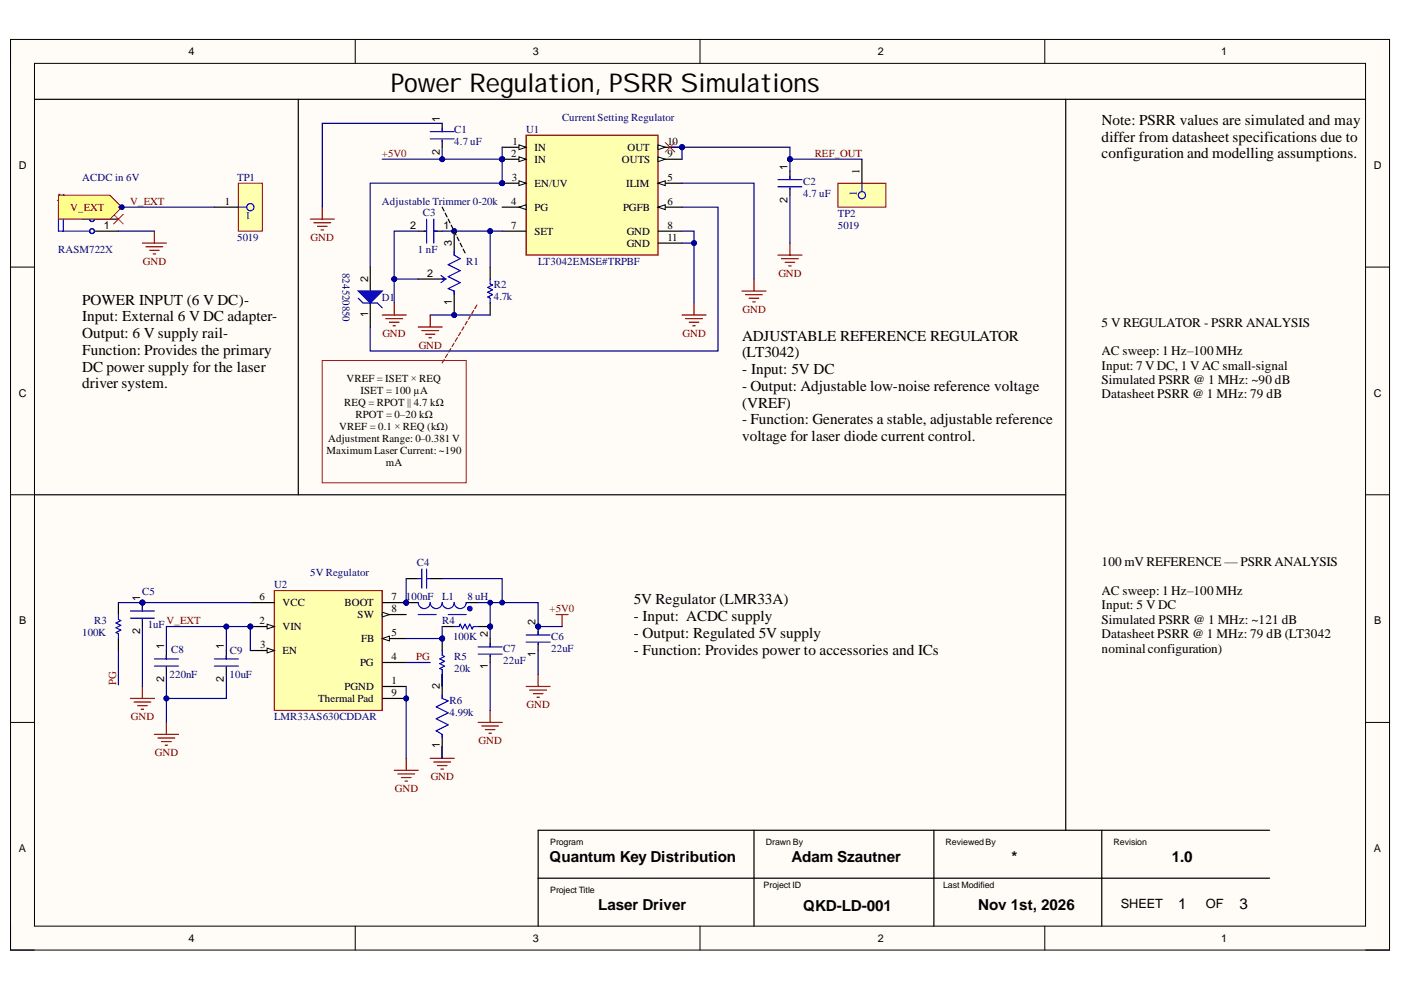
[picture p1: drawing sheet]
<svg xmlns="http://www.w3.org/2000/svg" width="297mm" height="210mm" viewBox="0 0 297 210" stroke-linecap="round" stroke-linejoin="round" font-family="sans-serif">
<defs><g id="words">
<text font-size="5.5" x="82.9" y="19.5">Power Regulation, PSRR Simulations</text>
<g font-size="3.2">
<text x="233.6" y="26.5">Note: PSRR values are simulated and may</text>
<text x="233.6" y="30">differ from datasheet specifications due to</text>
<text x="233.6" y="33.6">configuration and modelling assumptions.</text>
<text x="17.4" y="64.6">POWER INPUT (6 V DC)-</text>
<text x="17.4" y="68.2">Input: External 6 V DC adapter-</text>
<text x="17.4" y="71.7">Output: 6 V supply rail-</text>
<text x="17.4" y="75.3">Function: Provides the primary</text>
<text x="157.3" y="72.2">ADJUSTABLE REFERENCE REGULATOR</text>
<text x="157.3" y="75.8">(LT3042)</text>
<text x="17.4" y="78.8">DC power supply for the laser</text>
<text x="17.4" y="82.4">driver system.</text>
<text x="157.3" y="79.3">- Input: 5V DC</text>
<text x="157.3" y="82.9">- Output: Adjustable low-noise reference voltage</text>
<text x="157.3" y="86.4">(VREF)</text>
<text x="157.3" y="90">- Function: Generates a stable, adjustable reference</text>
<text x="157.3" y="93.5">voltage for laser diode current control.</text>
<text x="134.4" y="128.1">5V Regulator (LMR33A)</text>
<text x="134.4" y="131.7">- Input: ACDC supply</text>
<text x="134.4" y="135.2">- Output: Regulated 5V supply</text>
<text x="134.4" y="138.8">- Function: Provides power to accessories and ICs</text>
<text x="116.5" y="182.7">Quantum Key Distribution</text>
<text x="167.8" y="182.7">Adam Szautner</text>
<text x="214.4" y="182.7">*</text>
<text x="248.5" y="182.7">1.0</text>
<text x="126.9" y="192.9">Laser Driver</text>
<text x="170.3" y="193.2">QKD-LD-001</text>
<text x="207.4" y="192.9">Nov 1st, 2026</text>
<text x="249.8" y="192.6">1</text>
<text x="262.8" y="192.6">3</text>
</g>
<g font-size="2.8">
<text x="233.6" y="69.3">5 V REGULATOR - PSRR ANALYSIS</text>
<text x="233.6" y="75.3">AC sweep: 1 Hz–100MHz</text>
<text x="233.6" y="78.4">Input: 7 VDC, 1 VAC small-signal</text>
<text x="233.6" y="81.4">Simulated PSRR @ 1 MHz: ~90 dB</text>
<text x="233.6" y="84.5">Datasheet PSRR @ 1 MHz: 79 dB</text>
<text x="233.6" y="120.1">100 mV REFERENCE — PSRR ANALYSIS</text>
<text x="233.6" y="126.2">AC sweep: 1 Hz–100MHz</text>
<text x="233.6" y="129.2">Input: 5 V DC</text>
<text x="233.6" y="132.3">Simulated PSRR @ 1 MHz: ~121 dB</text>
<text x="233.6" y="135.3">Datasheet PSRR @ 1 MHz: 79 dB (LT3042</text>
<text x="233.6" y="138.4">nominalconfiguration)</text>
</g>
<g font-size="2.7">
<text x="237.6" y="192.5">SHEET</text>
<text x="255.7" y="192.5">OF</text>
</g>
<g font-size="2.3">
<text x="39.9" y="11.7">4</text>
<text x="113" y="11.7">3</text>
<text x="186.1" y="11.7">2</text>
<text x="258.9" y="11.7">1</text>
<text x="93.3" y="25.9" transform="rotate(-90 93.3 25.9)">1</text>
<text x="4" y="35.9">D</text>
<text x="93.3" y="32.9" transform="rotate(-90 93.3 32.9)">2</text>
<text x="108.4" y="33.3">2</text>
<text x="108.7" y="30.8">1</text>
<text x="113.3" y="32.1">IN</text>
<text x="113.3" y="34.6">IN</text>
<text x="131.9" y="34.6">OUTS</text>
<text x="133" y="32.1">OUT</text>
<text x="141.5" y="30.8">10</text>
<text x="141.5" y="33.3">9</text>
<text x="291.3" y="35.9">D</text>
<text x="108.5" y="38.4">3</text>
<text x="113.3" y="39.7">EN/UV</text>
<text x="132.8" y="39.7">ILIM</text>
<text x="141.5" y="38.4">5</text>
<text x="167" y="36" transform="rotate(-90 167 36)">1</text>
<text x="182.2" y="36.8" transform="rotate(-90 182.2 36.8)">1</text>
<text x="22" y="43.5">2</text>
<text x="22" y="46">3</text>
<text x="47.6" y="43.5">1</text>
<text x="108.4" y="43.5">4</text>
<text x="113.3" y="44.7">PG</text>
<text x="132.1" y="44.7">PGFB</text>
<text x="141.5" y="43.5">6</text>
<text x="167" y="43" transform="rotate(-90 167 43)">2</text>
<text x="22" y="48.5">1</text>
<text x="87" y="48.5">2</text>
<text x="94" y="48.5">1</text>
<text x="95.8" y="52.1" transform="rotate(-90 95.8 52.1)">3</text>
<text x="108.4" y="48.5">7</text>
<text x="113.3" y="49.8">SET</text>
<text x="132.9" y="49.8">GND</text>
<text x="132.9" y="52.3">GND</text>
<text x="141.5" y="48.5">8</text>
<text x="141.5" y="51.1">11</text>
<text x="78" y="59.7" transform="rotate(-90 78 59.7)">2</text>
<text x="90.6" y="58.7">2</text>
<text x="95.8" y="64.6" transform="rotate(-90 95.8 64.6)">1</text>
<text x="78" y="67.1" transform="rotate(-90 78 67.1)">1</text>
<text x="73.5" y="81">VREF = ISET × REQ</text>
<text x="76.4" y="83.6">ISET = 100 µA</text>
<text x="4" y="84.1">C</text>
<text x="72.9" y="86.1">REQ = RPOT || 4.7 kΩ</text>
<text x="75.4" y="88.6">RPOT = 0–20 kΩ</text>
<text x="291.3" y="84.1">C</text>
<text x="69.6" y="93.8">Adjustment Range: 0–0.381 V</text>
<text x="71.9" y="91.2">VREF = 0.1 × REQ (kΩ)</text>
<text x="69.2" y="96.3">Maximum Laser Current: ~190</text>
<text x="81.8" y="98.9">mA</text>
<text x="29.7" y="127.5" transform="rotate(-90 29.7 127.5)">1</text>
<text x="55" y="127.3">6</text>
<text x="59.9" y="128.5">VCC</text>
<text x="73" y="128.5">BOOT</text>
<text x="75.8" y="131.1">SW</text>
<text x="83" y="127.3">7</text>
<text x="83" y="129.8">8</text>
<text x="4.1" y="132.3">B</text>
<text x="29.7" y="134.5" transform="rotate(-90 29.7 134.5)">2</text>
<text x="34.8" y="137.7" transform="rotate(-90 34.8 137.7)">1</text>
<text x="47.5" y="137.7" transform="rotate(-90 47.5 137.7)">1</text>
<text x="55" y="132.3">2</text>
<text x="55.2" y="137.4">3</text>
<text x="59.9" y="133.6">VIN</text>
<text x="76.6" y="136.2">FB</text>
<text x="83" y="134.9">5</text>
<text x="103.4" y="135.1" transform="rotate(-90 103.4 135.1)">2</text>
<text x="113.6" y="132.6" transform="rotate(-90 113.6 132.6)">2</text>
<text x="291.4" y="132.3">B</text>
<text x="59.9" y="138.7">EN</text>
<text x="76.3" y="141.2">PG</text>
<text x="83" y="140">4</text>
<text x="103.4" y="141.8" transform="rotate(-90 103.4 141.8)">1</text>
<text x="113.6" y="139.3" transform="rotate(-90 113.6 139.3)">1</text>
<text x="34.8" y="144.7" transform="rotate(-90 34.8 144.7)">2</text>
<text x="47.5" y="144.7" transform="rotate(-90 47.5 144.7)">2</text>
<text x="67.4" y="148.9">Thermal Pad</text>
<text x="73" y="146.3">PGND</text>
<text x="83" y="145">1</text>
<text x="83" y="147.6">9</text>
<text x="93.3" y="146" transform="rotate(-90 93.3 146)">2</text>
<text x="93.3" y="158.6" transform="rotate(-90 93.3 158.6)">1</text>
<text x="4" y="180.6">A</text>
<text x="291.3" y="180.6">A</text>
<text x="39.9" y="199.7">4</text>
<text x="113" y="199.7">3</text>
<text x="186.1" y="199.7">2</text>
<text x="258.9" y="199.7">1</text>
</g>
<g font-size="2.3" fill="#000080">
<text x="96.3" y="28.2">C1</text>
<text x="111.5" y="28.2">U1</text>
<text x="119.2" y="25.6">Current Setting Regulator</text>
<text x="96.3" y="30.8">4.7 uF</text>
<text x="17.4" y="38.4">ACDC in 6V</text>
<text x="50.3" y="38.4">TP1</text>
<text x="170.3" y="39.2">C2</text>
<text x="170.3" y="41.7">4.7 uF</text>
<text x="181.7" y="41.5" transform="rotate(-90 181.7 41.5)">1</text>
<text x="12.1" y="42.7">J</text>
<text x="13" y="42.7">1</text>
<text x="53.1" y="44.9" transform="rotate(-180 53.1 44.9)">1</text>
<text x="81" y="43.5">Adjustable Trimmer 0-20k</text>
<text x="89.6" y="45.8">C3</text>
<text x="177.6" y="46">TP2</text>
<text x="12.4" y="53.6">RASM722X</text>
<text x="50.3" y="51.1">5019</text>
<text x="88.6" y="53.6">1 nF</text>
<text x="177.6" y="48.5">5019</text>
<text x="72.6" y="57.8" transform="rotate(90 72.6 57.8)">824520850</text>
<text x="98.8" y="56.2">R1</text>
<text x="114.1" y="56.2">LT3042EMSE#TRPBF</text>
<text x="81" y="63.8">D1</text>
<text x="104.7" y="61">R2</text>
<text x="104.7" y="63.5">4.7k</text>
<text x="88.4" y="119.9">C4</text>
<text x="58.1" y="124.7">U2</text>
<text x="65.8" y="122.2">5V Regulator</text>
<text x="30.1" y="126.2">C5</text>
<text x="86.1" y="127.3">100nF</text>
<text x="93.8" y="127.3">L1</text>
<text x="99.1" y="127.3">8 uH</text>
<text x="17.4" y="134.9">100K</text>
<text x="20" y="132.3">R3</text>
<text x="31.3" y="133.1">1uF</text>
<text x="93.8" y="132.3">R4</text>
<text x="96.1" y="135.6">100K</text>
<text x="116.9" y="135.6">C6</text>
<text x="36" y="143.7">220nF</text>
<text x="36.3" y="138.5">C8</text>
<text x="48.7" y="143.7">10uF</text>
<text x="48.7" y="138.6">C9</text>
<text x="96.3" y="140">R5</text>
<text x="96.3" y="142.5">20k</text>
<text x="106.7" y="138.2">C7</text>
<text x="106.7" y="140.7">22uF</text>
<text x="116.9" y="138.2">22uF</text>
<text x="95.3" y="149.2">R6</text>
<text x="58.1" y="152.7">LMR33AS630CDDAR</text>
<text x="95.3" y="151.7">4.99k</text>
</g>
<g font-size="2.3" fill="#800000">
<text x="81" y="33.3">+5V0</text>
<text x="172.7" y="33.3">REF_OUT</text>
<text x="14.9" y="44.7">V_</text>
<text x="17.8" y="44.7">EXT</text>
<text x="27.6" y="43.5">V_EXT</text>
<text x="65.8" y="51.1">GND</text>
<text x="30.3" y="56.2">GND</text>
<text x="165" y="58.7">GND</text>
<text x="81.1" y="71.4">GND</text>
<text x="144.7" y="71.4">GND</text>
<text x="157.4" y="66.3">GND</text>
<text x="88.8" y="73.9">GND</text>
<text x="116.5" y="129.8">+5V0</text>
<text x="35.3" y="132.3">V_EXT</text>
<text x="88.3" y="140">PG</text>
<text x="24.6" y="145.2" transform="rotate(-90 24.6 145.2)">PG</text>
<text x="27.8" y="152.7">GND</text>
<text x="111.6" y="150.2">GND</text>
<text x="32.8" y="160.3">GND</text>
<text x="101.5" y="157.8">GND</text>
<text x="83.7" y="167.9">GND</text>
<text x="91.3" y="165.4">GND</text>
</g>
<g font-size="1.9">
<text x="116.6" y="179.2">Program</text>
<text x="162.4" y="179.2">Drawn By</text>
<text x="200.5" y="179.2">Reviewed By</text>
<text x="236.1" y="179.2">Revision</text>
<text x="116.6" y="189.3">Project Title</text>
<text x="161.9" y="188.3">Project ID</text>
<text x="200" y="188.3">Last Modified</text>
</g>
</g></defs>
<path d="M2.2 8.4h292.4v193h-292.4z" fill-rule="evenodd" fill="#fffcf8"/>
<path d="M2.2 8.4h292.4v193h-292.4z" fill="none" stroke="#000" stroke-width=".21"/>
<path d="M7.3 13.4h282.2v183h-282.2z" fill-rule="evenodd" fill="#fffcf8"/>
<g fill="none" stroke="#000" stroke-width=".21">
<path d="M2.2 8.4v5M7.3 13.4h282.2v183h-282.2zM75.3 8.4v5M148.4 8.4v5M221.5 8.4v5M2.2 56.6h5.1M289.5 56.6h5.1M2.2 104.9h5.1M289.5 104.9h5.1M2.2 153.2h5.1M289.5 153.2h5.1M2.2 196.4v5h5.1"/>
<path d="M75.3 196.4v5M148.4 196.4v5M221.5 196.4v5M289.5 201.4h5.1"/>
</g>
<path d="M159.9 176v20.4M198 176v20.4M233.6 176v20.4M269.2 176h-155.1v20.4M114.1 186.2h155.1" fill="none" stroke="#000" stroke-width=".25"/>
<circle cx="106.5" cy="33.8" r=".51" fill="#000080"/>
<circle cx="106.5" cy="33.8" r=".51" fill="none" stroke="#000080" stroke-width=".21"/>
<circle cx="106.5" cy="38.8" r=".51" fill="#000080"/>
<circle cx="106.5" cy="38.8" r=".51" fill="none" stroke="#000080" stroke-width=".21"/>
<circle cx="144.6" cy="31.2" r=".51" fill="#000080"/>
<circle cx="144.6" cy="31.2" r=".51" fill="none" stroke="#000080" stroke-width=".21"/>
<path d="M111.6 28.7h27.9v25.4h-27.9z" fill-rule="evenodd" fill="#ffffb0"/>
<path d="M111.6 28.7h27.9v25.4h-27.9z" fill="none" stroke="#800000" stroke-width=".25"/>
<path d="M106.5 31.2h5.1" fill="none" stroke="#000" stroke-width=".25"/>
<path d="M110 30.7l1.6 .5-1.6 .5z" fill="#f8fcff"/>
<path d="M110 30.7l1.6 .5-1.6 .5z" fill="none" stroke="#000" stroke-width=".21"/>
<path d="M106.5 33.8h5.1" fill="none" stroke="#000" stroke-width=".25"/>
<path d="M110 33.3l1.6 .5-1.6 .5z" fill="#f8fcff"/>
<path d="M110 33.3l1.6 .5-1.6 .5z" fill="none" stroke="#000" stroke-width=".21"/>
<circle cx="106.5" cy="33.8" r=".51" fill="#000080"/>
<circle cx="106.5" cy="33.8" r=".51" fill="none" stroke="#000080" stroke-width=".21"/>
<path d="M106.5 38.8h5.1" fill="none" stroke="#000" stroke-width=".25"/>
<path d="M110 38.3l1.6 .5-1.6 .6z" fill="#f8fcff"/>
<path d="M110 38.3l1.6 .5-1.6 .6z" fill="none" stroke="#000" stroke-width=".21"/>
<circle cx="106.5" cy="38.8" r=".51" fill="#000080"/>
<circle cx="106.5" cy="38.8" r=".51" fill="none" stroke="#000080" stroke-width=".21"/>
<path d="M139.5 38.8h5.1" fill="none" stroke="#000" stroke-width=".25"/>
<path d="M139.5 38.8l1.5-.5v1.1z" fill="#f8fcff"/>
<path d="M139.5 38.8l1.5-.5v1.1z" fill="none" stroke="#000" stroke-width=".21"/>
<path d="M139.5 31.2h5.1" fill="none" stroke="#000" stroke-width=".25"/>
<path d="M139.5 30.7l1.5 .5-1.5 .5z" fill="#f8fcff"/>
<path d="M139.5 30.7l1.5 .5-1.5 .5z" fill="none" stroke="#000" stroke-width=".21"/>
<circle cx="144.6" cy="31.2" r=".51" fill="#000080"/>
<circle cx="144.6" cy="31.2" r=".51" fill="none" stroke="#000080" stroke-width=".21"/>
<path d="M139.5 33.8h5.1" fill="none" stroke="#000" stroke-width=".25"/>
<path d="M139.5 33.3l1.5 .5-1.5 .5z" fill="#f8fcff"/>
<path d="M139.5 33.3l1.5 .5-1.5 .5z" fill="none" stroke="#000" stroke-width=".21"/>
<path d="M106.5 43.9h5.1" fill="none" stroke="#000" stroke-width=".25"/>
<path d="M110 43.9l1.6-.5v1z" fill="#f8fcff"/>
<path d="M110 43.9l1.6-.5v1z" fill="none" stroke="#000" stroke-width=".21"/>
<path d="M139.5 43.9h5.1" fill="none" stroke="#000" stroke-width=".25"/>
<path d="M139.5 43.9l1.5-.5v1z" fill="#f8fcff"/>
<path d="M139.5 43.9l1.5-.5v1z" fill="none" stroke="#000" stroke-width=".21"/>
<path d="M20 49h5.1M20 43.9h5.1M20 46.5h5.1M106.5 49h5.1M139.5 49h5.1M139.5 51.5h5.1" fill="none" stroke="#000" stroke-width=".25"/>
<g fill="none" stroke="#00f" stroke-width=".25">
<path d="M13.4 49v-5.6h-1v5.6h6.6M14.7 43.9l.7 1 .8-1h2.8M17.5 44.4v2.1h1.5"/>
<circle cx="19.5" cy="46.5" r=".51"/>
<circle cx="19.5" cy="49" r=".51"/>
<circle cx="19.5" cy="43.9" r=".51"/>
</g>
<path d="M17.5 43.9l.5 1.6h-1z" fill="#00f"/>
<path d="M17.5 43.9l.5 1.6h-1z" fill="none" stroke="#00f" stroke-width=".21"/>
<path d="M24.1 45.5l2 2M26.1 45.5l-2 2" fill="none" stroke="#f00" stroke-width=".21"/>
<path d="M159.9 59.2v2.5M144.6 66.8h5.1M145.4 67.6h3.5M146.1 68.3h2.1M146.9 69.1h.5M147.1 64.3v2.5M157.3 61.7h5.1M158.1 62.5h3.5M158.8 63.2h2.1M159.6 64h.5" fill="none" stroke="#800000" stroke-width=".25"/>
<path d="M78.5 56.6v5.1M78.5 64.3v5" fill="none" stroke="#000" stroke-width=".25"/>
<path d="M76 61.7h5l-2.5 2.6z" fill="#00f"/>
<path d="M164.9 38.1h5.1M164.9 39.6h5.1M167.5 37.3v.8M167.5 39.9v.2M89.9 49h.3M90.4 46.5v5M92 46.5v5M92 49h.7M76 61.7h5l-2.5 2.6zM76 63.2l1 1.1h3l1 1" fill="none" stroke="#00f" stroke-width=".25"/>
<path d="M164.9 54.1h5.1M165.7 54.8h3.6M166.5 55.6h2M167.2 56.4h.5M167.5 51.5v2.6M81 66.8h5.1M81.8 67.6h3.6M82.6 68.3h2M83.3 69.1h.5M83.6 64.3v2.5" fill="none" stroke="#800000" stroke-width=".25"/>
<path d="M167.5 36.3v1.8M167.5 39.9v1.5M88.7 49h1.5M92 49h1.8" fill="none" stroke="#000" stroke-width=".25"/>
<circle cx="96.3" cy="49" r=".51" fill="#000080"/>
<circle cx="96.3" cy="49" r=".51" fill="none" stroke="#000080" stroke-width=".21"/>
<circle cx="96.3" cy="66.8" r=".51" fill="#000080"/>
<circle cx="96.3" cy="66.8" r=".51" fill="none" stroke="#000080" stroke-width=".21"/>
<path d="M96.3 49v5.1" fill="none" stroke="#000" stroke-width=".25"/>
<circle cx="96.3" cy="49" r=".51" fill="#000080"/>
<circle cx="96.3" cy="49" r=".51" fill="none" stroke="#000080" stroke-width=".21"/>
<path d="M96.3 61.7v5.1" fill="none" stroke="#000" stroke-width=".25"/>
<circle cx="96.3" cy="66.8" r=".51" fill="#000080"/>
<circle cx="96.3" cy="66.8" r=".51" fill="none" stroke="#000080" stroke-width=".21"/>
<path d="M88.7 59.2h5.1" fill="none" stroke="#000" stroke-width=".25"/>
<path d="M93.5 58.4l1 .8M93.8 59.2h.7M94.5 59.2l-1 .7M96.3 53.3v.8l1.3 .7-2.6 1.3 2.6 1.3-2.6 1.3 2.6 1.2-2.6 1.3 1.3 .5v.8" fill="none" stroke="#00f" stroke-width=".25"/>
<path d="M88.7 69.3h5.1M89.4 70.1h3.6M90.2 70.9h2M91 71.6h.5M91.2 66.8v2.5" fill="none" stroke="#800000" stroke-width=".25"/>
<path d="M141 30.2l2.1 2M143.1 30.2l-2.1 2M68.3 76.4h30.5v26h-30.5z" fill="none" stroke="#f00" stroke-width=".21"/>
<path d="M50.5 38.8h5.1v10.2h-5.1z" fill-rule="evenodd" fill="#ffffb0"/>
<path d="M50.5 38.8h5.1v10.2h-5.1z" fill="none" stroke="#800000" stroke-width=".21"/>
<g fill="none" stroke="#00f" stroke-width=".25">
<path d="M50.5 43.9h1.8"/>
<circle cx="53.1" cy="43.9" r=".76"/>
</g>
<path d="M45.4 43.9h5.1" fill="none" stroke="#000" stroke-width=".25"/>
<path d="M177.7 38.8h10.1v5.1h-10.1z" fill-rule="evenodd" fill="#ffffb0"/>
<path d="M177.7 38.8h10.1v5.1h-10.1z" fill="none" stroke="#800000" stroke-width=".21"/>
<g fill="none" stroke="#00f" stroke-width=".25">
<path d="M91.2 27.9h5.1M91.2 29.4h5.1M93.8 27.2v.7M93.8 29.7v.3M182.7 38.8v1.8M103.9 59.2v1l.5 .2-1 .5 1 .6-1 .5 1 .5-1 .5 .5 .2v1.1"/>
<circle cx="182.7" cy="41.4" r=".76"/>
</g>
<g fill="none" stroke="#000" stroke-width=".25">
<path d="M7.3 21.1h282.2M93.8 26.1v1.8M93.8 29.7v1.5M182.7 33.8v5M226 21.1v154.9M93.8 43.9l.3 .8M94.4 45.2l.4 .8M95 46.5l.4 .8M95.7 47.7l.4 .8M96.3 49l.4 .8M96.9 50.3l.4 .8M97.6 51.5l.4 .8"/>
<path d="M98.2 52.8l.4 .8M103.9 56.6v2.6M103.9 64.3v2.5"/>
</g>
<path d="M94.2 76.2l-.4 .8M94.9 75.1l-.5 .7M95.6 73.9l-.5 .7M96.3 72.8l-.5 .7M97 71.6l-.5 .7M97.7 70.5l-.5 .7M98.3 69.3l-.4 .7M99 68.1l-.4 .8M99.7 67l-.4 .7M100.4 65.8l-.4 .8M101.1 64.7l-.4 .7" fill="none" stroke="#f00" stroke-width=".25"/>
<path d="M30.2 51.5h5.1M31 52.3h3.5M31.7 53.1h2.1M32.5 53.8h.5M32.7 49v2.5M65.8 46.5h5.1M66.5 47.2h3.6M67.3 48h2M68.1 48.8h.5M68.3 43.9v2.6" fill="none" stroke="#800000" stroke-width=".25"/>
<path d="M12.4 41.4h10.9l2.5 2.5-2.5 2.6h-10.9z" fill-rule="evenodd" fill="#ffff80"/>
<path d="M12.4 41.4h10.9l2.5 2.5-2.5 2.6h-10.9z" fill="none" stroke="#800000" stroke-width=".21"/>
<circle cx="25.8" cy="43.9" r=".51" fill="#000080"/>
<circle cx="25.8" cy="43.9" r=".51" fill="none" stroke="#000080" stroke-width=".21"/>
<circle cx="53.1" cy="132.8" r=".51" fill="#000080"/>
<circle cx="53.1" cy="132.8" r=".51" fill="none" stroke="#000080" stroke-width=".21"/>
<circle cx="86.1" cy="127.8" r=".51" fill="#000080"/>
<circle cx="86.1" cy="127.8" r=".51" fill="none" stroke="#000080" stroke-width=".21"/>
<circle cx="86.1" cy="148.1" r=".51" fill="#000080"/>
<circle cx="86.1" cy="148.1" r=".51" fill="none" stroke="#000080" stroke-width=".21"/>
<path d="M58.2 125.2h22.8v25.4h-22.8z" fill-rule="evenodd" fill="#ffffb0"/>
<path d="M58.2 125.2h22.8v25.4h-22.8z" fill="none" stroke="#800000" stroke-width=".25"/>
<path d="M53.1 127.8h5.1M53.1 132.8h5.1" fill="none" stroke="#000" stroke-width=".25"/>
<path d="M56.6 132.3l1.6 .5-1.6 .6z" fill="#f8fcff"/>
<path d="M56.6 132.3l1.6 .5-1.6 .6z" fill="none" stroke="#000" stroke-width=".21"/>
<circle cx="53.1" cy="132.8" r=".51" fill="#000080"/>
<circle cx="53.1" cy="132.8" r=".51" fill="none" stroke="#000080" stroke-width=".21"/>
<path d="M81 127.8h5.1" fill="none" stroke="#000" stroke-width=".25"/>
<circle cx="86.1" cy="127.8" r=".51" fill="#000080"/>
<circle cx="86.1" cy="127.8" r=".51" fill="none" stroke="#000080" stroke-width=".21"/>
<path d="M53.1 137.9h5.1" fill="none" stroke="#000" stroke-width=".25"/>
<path d="M56.6 137.4l1.6 .5-1.6 .5z" fill="#f8fcff"/>
<path d="M56.6 137.4l1.6 .5-1.6 .5z" fill="none" stroke="#000" stroke-width=".21"/>
<path d="M81 135.4h5.1" fill="none" stroke="#000" stroke-width=".25"/>
<path d="M81 135.4l1.6-.5v1z" fill="#f8fcff"/>
<path d="M81 135.4l1.6-.5v1z" fill="none" stroke="#000" stroke-width=".21"/>
<path d="M81 130.3h5.1M81 140.5h5.1" fill="none" stroke="#000" stroke-width=".25"/>
<path d="M81 129.8l1.6 .5-1.6 .5z" fill="#f8fcff"/>
<path d="M81 129.8l1.6 .5-1.6 .5z" fill="none" stroke="#000" stroke-width=".21"/>
<path d="M81 145.6h5.1M81 148.1h5.1" fill="none" stroke="#000" stroke-width=".25"/>
<circle cx="86.1" cy="148.1" r=".51" fill="#000080"/>
<circle cx="86.1" cy="148.1" r=".51" fill="none" stroke="#000080" stroke-width=".21"/>
<path d="M32.7 155.7h5.1M33.5 156.5h3.6M34.3 157.2h2M35 158h.5M35.3 153.2v2.5M83.6 163.3h5.1M84.3 164.1h3.6M85.1 164.9h2M85.9 165.6h.5M86.1 160.8v2.5" fill="none" stroke="#800000" stroke-width=".25"/>
<path d="M35.3 137.9v1.8M48 137.9v1.8M86.1 122.7h2.6M91.2 122.7h2.6M35.3 141.5v1.5M48 141.5v1.5" fill="none" stroke="#000" stroke-width=".25"/>
<path d="M32.7 139.7h5.1M35.3 138.9v.8M45.4 139.7h5.1M48 138.9v.8M88.7 122.7h.7M89.4 120.7v4M90.4 120.7v4M90.4 122.7h.8M32.7 141.2h5.1M35.3 141.5v.2M45.4 141.2h5.1M48 141.5v.2" fill="none" stroke="#00f" stroke-width=".25"/>
<circle cx="30.2" cy="127.8" r=".51" fill="#000080"/>
<circle cx="30.2" cy="127.8" r=".51" fill="none" stroke="#000080" stroke-width=".21"/>
<path d="M30.2 127.8v1.7" fill="none" stroke="#000" stroke-width=".25"/>
<circle cx="30.2" cy="127.8" r=".51" fill="#000080"/>
<circle cx="30.2" cy="127.8" r=".51" fill="none" stroke="#000080" stroke-width=".21"/>
<path d="M25.1 127.8v2.5M25.1 135.4v2.5M30.2 131.3v1.5" fill="none" stroke="#000" stroke-width=".25"/>
<path d="M25.1 130.3v1l.5 .3-1 .5 1 .5-1 .5 1 .5-1 .5 .5 .3v1M27.7 129.5h5M27.7 131.1h5M30.2 128.8v.7M30.2 131.3v.3" fill="none" stroke="#00f" stroke-width=".25"/>
<path d="M27.7 148.1h5M28.4 148.8h3.6M29.2 149.6h2M29.9 150.4h.5M30.2 145.6v2.5" fill="none" stroke="#800000" stroke-width=".25"/>
<circle cx="103.9" cy="132.8" r=".51" fill="#000080"/>
<circle cx="103.9" cy="132.8" r=".51" fill="none" stroke="#000080" stroke-width=".21"/>
<path d="M101.4 132.8h2.5" fill="none" stroke="#000" stroke-width=".25"/>
<circle cx="103.9" cy="132.8" r=".51" fill="#000080"/>
<circle cx="103.9" cy="132.8" r=".51" fill="none" stroke="#000080" stroke-width=".21"/>
<path d="M93.8 132.8h2.5" fill="none" stroke="#000" stroke-width=".25"/>
<path d="M96.3 132.8h1l.3-.5 .5 1.1 .5-1.1 .5 1.1 .5-1.1 .5 1.1 .3-.6h1" fill="none" stroke="#00f" stroke-width=".25"/>
<path d="M93.8 158.3v2.5M91.2 160.8h5.1M92 161.6h3.5M92.7 162.3h2.1M93.5 163.1h.5" fill="none" stroke="#800000" stroke-width=".25"/>
<circle cx="86.1" cy="127.8" r=".51" fill="#000080"/>
<circle cx="86.1" cy="127.8" r=".51" fill="none" stroke="#000080" stroke-width=".21"/>
<path d="M86.1 127.8h2.6M98.8 127.8h2.6" fill="none" stroke="#000" stroke-width=".25"/>
<circle cx="86.1" cy="127.8" r=".51" fill="#000080"/>
<circle cx="86.1" cy="127.8" r=".51" fill="none" stroke="#000080" stroke-width=".21"/>
<path d="M88.7 127.8a1.27 1.27 0 0 0 1.2 1.2 1.27 1.27 0 0 0 1.3-1.2 1.27 1.27 0 0 0 1.3 1.2 1.27 1.27 0 0 0 1.3-1.2 1.27 1.27 0 0 0 1.2 1.2 1.27 1.27 0 0 0 1.3-1.2 1.27 1.27 0 0 0 1.3 1.2 1.27 1.27 0 0 0 1.2-1.2" fill="none" stroke="#00f" stroke-width=".25"/>
<circle cx="99.6" cy="129" r=".51" fill="#00f"/>
<circle cx="99.6" cy="129" r=".51" fill="none" stroke="#00f" stroke-width=".21"/>
<path d="M88.7 130.3h3.8M95 130.3h3.8" fill="none" stroke="#00f" stroke-width=".25"/>
<circle cx="93.8" cy="135.4" r=".51" fill="#000080"/>
<circle cx="93.8" cy="135.4" r=".51" fill="none" stroke="#000080" stroke-width=".21"/>
<path d="M93.8 135.4v2.5" fill="none" stroke="#000" stroke-width=".25"/>
<circle cx="93.8" cy="135.4" r=".51" fill="#000080"/>
<circle cx="93.8" cy="135.4" r=".51" fill="none" stroke="#000080" stroke-width=".21"/>
<path d="M103.9 135.4v1.8M103.9 138.9v1.6M93.8 143v5.1M93.8 155.7v5.1" fill="none" stroke="#000" stroke-width=".25"/>
<path d="M93.8 137.9v1l.5 .3-1.1 .5 1.1 .5-1.1 .5 1.1 .5-1.1 .5 .6 .3v1M101.4 137.2h5.1M101.4 138.7h5.1M103.9 136.4v.8M103.9 138.9v.3M93.8 147.3v.8l1.2 .5-2.5 1.3 2.5 1.2-2.5 1.3 2.5 1.3-2.5 1.2 1.3 .8v.8" fill="none" stroke="#00f" stroke-width=".25"/>
<circle cx="114.1" cy="132.8" r=".51" fill="#000080"/>
<circle cx="114.1" cy="132.8" r=".51" fill="none" stroke="#000080" stroke-width=".21"/>
<path d="M114.1 132.8v1.8" fill="none" stroke="#000" stroke-width=".25"/>
<circle cx="114.1" cy="132.8" r=".51" fill="#000080"/>
<circle cx="114.1" cy="132.8" r=".51" fill="none" stroke="#000080" stroke-width=".21"/>
<path d="M63.2 21.1v83.8M7.3 104.9h218.7M114.1 136.4v1.5" fill="none" stroke="#000" stroke-width=".25"/>
<path d="M111.6 134.6h5M111.6 136.1h5M114.1 133.9v.7M114.1 136.4v.3" fill="none" stroke="#00f" stroke-width=".25"/>
<path d="M117.9 130.3h2.5M119.2 130.3v2.5M101.4 153.2h5.1M102.1 153.9h3.6M102.9 154.7h2M103.7 155.5h.5M103.9 150.6v2.6M111.6 145.6h5M112.3 146.3h3.6M113.1 147.1h2M113.8 147.8h.5M114.1 143v2.6" fill="none" stroke="#800000" stroke-width=".25"/>
<path d="M106.5 33.8v5" fill="none" stroke="#000080" stroke-width=".25"/>
<circle cx="106.5" cy="33.8" r=".51" fill="#000080"/>
<circle cx="106.5" cy="33.8" r=".51" fill="none" stroke="#000080" stroke-width=".21"/>
<circle cx="106.5" cy="38.8" r=".51" fill="#000080"/>
<circle cx="106.5" cy="38.8" r=".51" fill="none" stroke="#000080" stroke-width=".21"/>
<path d="M106.5 31.2v2.6" fill="none" stroke="#000080" stroke-width=".25"/>
<circle cx="106.5" cy="33.8" r=".51" fill="#000080"/>
<circle cx="106.5" cy="33.8" r=".51" fill="none" stroke="#000080" stroke-width=".21"/>
<path d="M144.6 38.8h15.3v20.4M25.1 49h7.6M88.7 49h-5.1v15.3" fill="none" stroke="#000080" stroke-width=".25"/>
<circle cx="83.6" cy="59.2" r=".51" fill="#000080"/>
<circle cx="83.6" cy="59.2" r=".51" fill="none" stroke="#000080" stroke-width=".21"/>
<path d="M167.5 33.8h15.2M144.6 43.9h7.6v30.5h-73.7v-5.1" fill="none" stroke="#000080" stroke-width=".25"/>
<circle cx="167.5" cy="33.8" r=".51" fill="#000080"/>
<circle cx="167.5" cy="33.8" r=".51" fill="none" stroke="#000080" stroke-width=".21"/>
<path d="M144.6 31.2h22.9v2.6" fill="none" stroke="#000080" stroke-width=".25"/>
<circle cx="144.6" cy="31.2" r=".51" fill="#000080"/>
<circle cx="144.6" cy="31.2" r=".51" fill="none" stroke="#000080" stroke-width=".21"/>
<circle cx="167.5" cy="33.8" r=".51" fill="#000080"/>
<circle cx="167.5" cy="33.8" r=".51" fill="none" stroke="#000080" stroke-width=".21"/>
<path d="M142.1 31.2h2.5v2.6" fill="none" stroke="#000080" stroke-width=".25"/>
<circle cx="144.6" cy="31.2" r=".51" fill="#000080"/>
<circle cx="144.6" cy="31.2" r=".51" fill="none" stroke="#000080" stroke-width=".21"/>
<path d="M167.5 33.8v2.5" fill="none" stroke="#000080" stroke-width=".25"/>
<circle cx="167.5" cy="33.8" r=".51" fill="#000080"/>
<circle cx="167.5" cy="33.8" r=".51" fill="none" stroke="#000080" stroke-width=".21"/>
<path d="M83.6 59.2h5.1M167.5 41.4v10.1" fill="none" stroke="#000080" stroke-width=".25"/>
<circle cx="83.6" cy="59.2" r=".51" fill="#000080"/>
<circle cx="83.6" cy="59.2" r=".51" fill="none" stroke="#000080" stroke-width=".21"/>
<path d="M93.8 49h12.7" fill="none" stroke="#000080" stroke-width=".25"/>
<circle cx="103.9" cy="49" r=".51" fill="#000080"/>
<circle cx="103.9" cy="49" r=".51" fill="none" stroke="#000080" stroke-width=".21"/>
<path d="M103.9 49v7.6" fill="none" stroke="#000080" stroke-width=".25"/>
<circle cx="103.9" cy="49" r=".51" fill="#000080"/>
<circle cx="103.9" cy="49" r=".51" fill="none" stroke="#000080" stroke-width=".21"/>
<path d="M106.5 38.8h-28v17.8M91.2 66.8h12.7" fill="none" stroke="#000080" stroke-width=".25"/>
<circle cx="106.5" cy="38.8" r=".51" fill="#000080"/>
<circle cx="106.5" cy="38.8" r=".51" fill="none" stroke="#000080" stroke-width=".21"/>
<path d="M93.8 26.1h-25.5v17.8M93.8 31.2v2.6" fill="none" stroke="#000080" stroke-width=".25"/>
<circle cx="93.8" cy="33.8" r=".51" fill="#000080"/>
<circle cx="93.8" cy="33.8" r=".51" fill="none" stroke="#000080" stroke-width=".21"/>
<path d="M81 33.8h25.5" fill="none" stroke="#000080" stroke-width=".25"/>
<circle cx="106.5" cy="33.8" r=".51" fill="#000080"/>
<circle cx="106.5" cy="33.8" r=".51" fill="none" stroke="#000080" stroke-width=".21"/>
<circle cx="93.8" cy="33.8" r=".51" fill="#000080"/>
<circle cx="93.8" cy="33.8" r=".51" fill="none" stroke="#000080" stroke-width=".21"/>
<path d="M25.1 43.9h20.3M30.2 127.8h22.9M86.1 145.6v15.2" fill="none" stroke="#000080" stroke-width=".25"/>
<circle cx="30.2" cy="127.8" r=".51" fill="#000080"/>
<circle cx="30.2" cy="127.8" r=".51" fill="none" stroke="#000080" stroke-width=".21"/>
<path d="M25.1 127.8h5.1" fill="none" stroke="#000080" stroke-width=".25"/>
<circle cx="30.2" cy="127.8" r=".51" fill="#000080"/>
<circle cx="30.2" cy="127.8" r=".51" fill="none" stroke="#000080" stroke-width=".21"/>
<path d="M25.1 137.9v7.3M86.1 135.4h7.7M86.1 140.5h5.1" fill="none" stroke="#000080" stroke-width=".25"/>
<circle cx="93.8" cy="135.4" r=".51" fill="#000080"/>
<circle cx="93.8" cy="135.4" r=".51" fill="none" stroke="#000080" stroke-width=".21"/>
<path d="M93.8 132.8v2.6" fill="none" stroke="#000080" stroke-width=".25"/>
<circle cx="93.8" cy="135.4" r=".51" fill="#000080"/>
<circle cx="93.8" cy="135.4" r=".51" fill="none" stroke="#000080" stroke-width=".21"/>
<path d="M103.9 132.8v2.6" fill="none" stroke="#000080" stroke-width=".25"/>
<circle cx="103.9" cy="132.8" r=".51" fill="#000080"/>
<circle cx="103.9" cy="132.8" r=".51" fill="none" stroke="#000080" stroke-width=".21"/>
<path d="M114.1 132.8h5.1" fill="none" stroke="#000080" stroke-width=".25"/>
<circle cx="114.1" cy="132.8" r=".51" fill="#000080"/>
<circle cx="114.1" cy="132.8" r=".51" fill="none" stroke="#000080" stroke-width=".21"/>
<path d="M114.1 137.9v5.1M35.3 143v5.1M103.9 140.5v10.1" fill="none" stroke="#000080" stroke-width=".25"/>
<circle cx="35.3" cy="148.1" r=".51" fill="#000080"/>
<circle cx="35.3" cy="148.1" r=".51" fill="none" stroke="#000080" stroke-width=".21"/>
<path d="M48 143v5.1h-12.7v5.1" fill="none" stroke="#000080" stroke-width=".25"/>
<circle cx="35.3" cy="148.1" r=".51" fill="#000080"/>
<circle cx="35.3" cy="148.1" r=".51" fill="none" stroke="#000080" stroke-width=".21"/>
<path d="M30.2 132.8v12.8M48 132.8v5.1" fill="none" stroke="#000080" stroke-width=".25"/>
<circle cx="48" cy="132.8" r=".51" fill="#000080"/>
<circle cx="48" cy="132.8" r=".51" fill="none" stroke="#000080" stroke-width=".21"/>
<path d="M35.3 137.9v-5.1h17.8v5.1" fill="none" stroke="#000080" stroke-width=".25"/>
<circle cx="48" cy="132.8" r=".51" fill="#000080"/>
<circle cx="48" cy="132.8" r=".51" fill="none" stroke="#000080" stroke-width=".21"/>
<circle cx="53.1" cy="132.8" r=".51" fill="#000080"/>
<circle cx="53.1" cy="132.8" r=".51" fill="none" stroke="#000080" stroke-width=".21"/>
<path d="M144.6 51.5h2.5M93.8 143v2.6M93.8 158.3v2.5" fill="none" stroke="#000080" stroke-width=".25"/>
<circle cx="147.1" cy="51.5" r=".51" fill="#000080"/>
<circle cx="147.1" cy="51.5" r=".51" fill="none" stroke="#000080" stroke-width=".21"/>
<path d="M144.6 49h2.5v15.3" fill="none" stroke="#000080" stroke-width=".25"/>
<circle cx="147.1" cy="51.5" r=".51" fill="#000080"/>
<circle cx="147.1" cy="51.5" r=".51" fill="none" stroke="#000080" stroke-width=".21"/>
<path d="M86.1 122.7v5.1" fill="none" stroke="#000080" stroke-width=".25"/>
<circle cx="86.1" cy="127.8" r=".51" fill="#000080"/>
<circle cx="86.1" cy="127.8" r=".51" fill="none" stroke="#000080" stroke-width=".21"/>
<path d="M101.4 127.8h12.7v5" fill="none" stroke="#000080" stroke-width=".25"/>
<circle cx="114.1" cy="132.8" r=".51" fill="#000080"/>
<circle cx="114.1" cy="132.8" r=".51" fill="none" stroke="#000080" stroke-width=".21"/>
<path d="M103.9 127.8v5" fill="none" stroke="#000080" stroke-width=".25"/>
<circle cx="103.9" cy="127.8" r=".51" fill="#000080"/>
<circle cx="103.9" cy="127.8" r=".51" fill="none" stroke="#000080" stroke-width=".21"/>
<circle cx="103.9" cy="132.8" r=".51" fill="#000080"/>
<circle cx="103.9" cy="132.8" r=".51" fill="none" stroke="#000080" stroke-width=".21"/>
<path d="M93.8 122.7h12.7v5.1" fill="none" stroke="#000080" stroke-width=".25"/>
<circle cx="106.5" cy="127.8" r=".51" fill="#000080"/>
<circle cx="106.5" cy="127.8" r=".51" fill="none" stroke="#000080" stroke-width=".21"/>
<use href="#words"/>
</svg>
